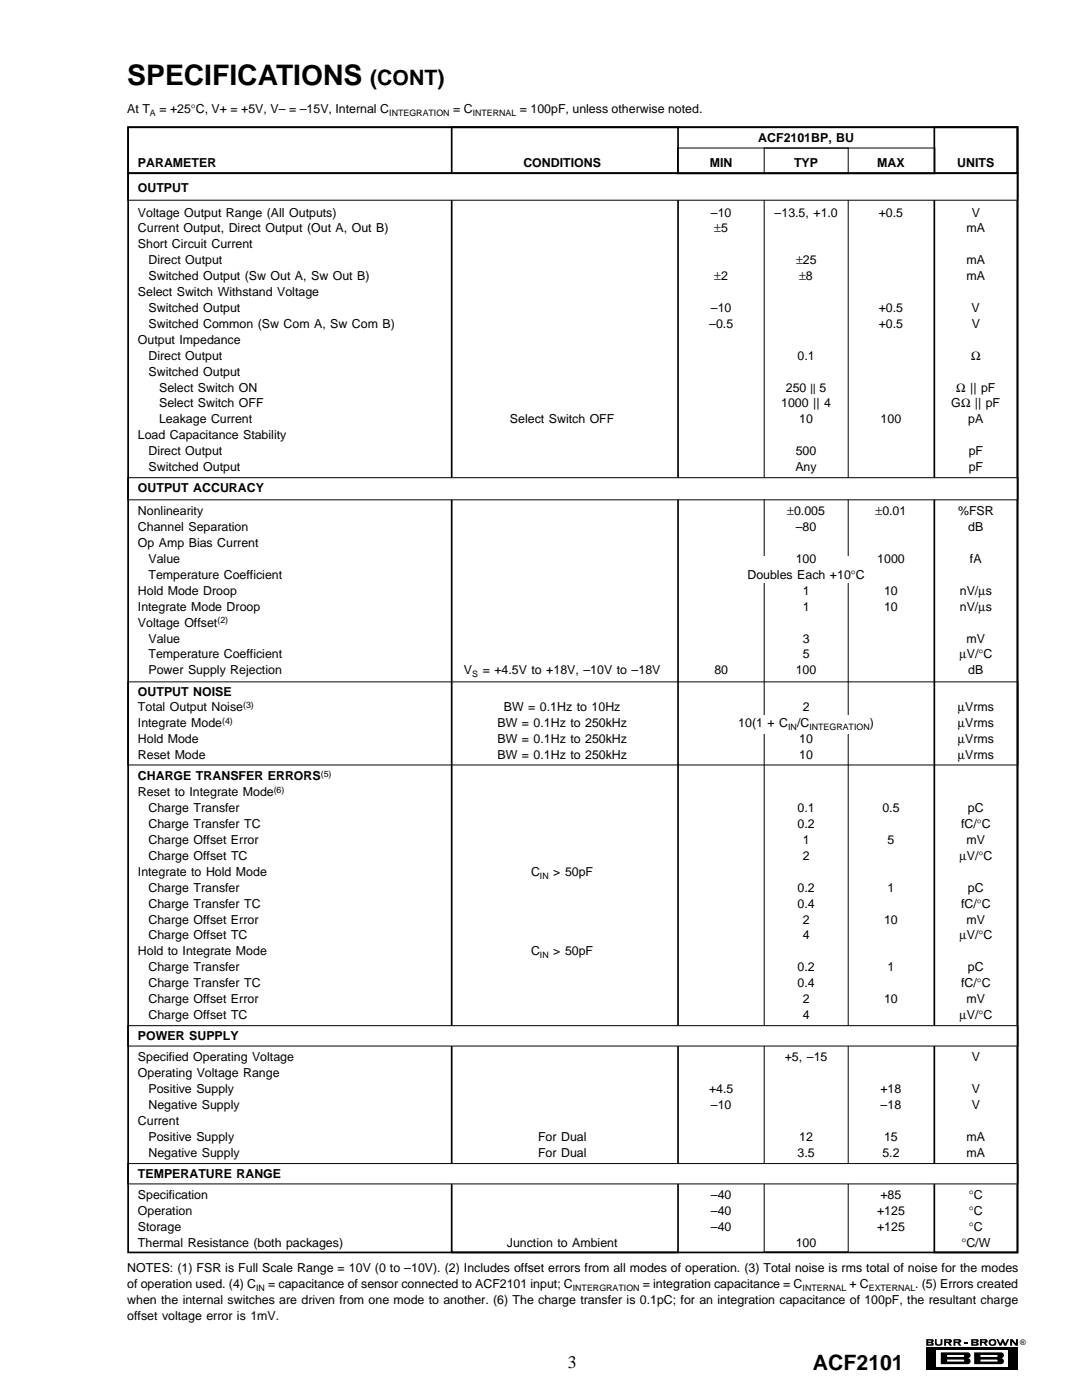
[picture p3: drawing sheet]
<svg xmlns="http://www.w3.org/2000/svg" width="216mm" height="279mm" viewBox="0 0 216 279" stroke-linecap="round" stroke-linejoin="round" font-family="sans-serif">
<defs><g id="words">
<text font-size="5.6" x="25.4" y="16.9">SPECIFICATIONS</text>
<g font-size="4.2">
<text x="73.9" y="16.9">(CONT)</text>
<text x="162.2" y="273.5">ACF2101</text>
</g>
<text font-size="3.5" x="113.3" y="272.9">3</text>
<g font-size="2.5">
<text x="25.4" y="22.6">At T</text>
<text x="31.8" y="22.6">= +25°C, V+ = +5V, V– = –15V, Internal C</text>
<text x="90.4" y="22.6">= C</text>
<text x="103.7" y="22.6">= 100pF, unless otherwise noted.</text>
<text x="151.3" y="28.4">ACF2101BP, BU</text>
<text x="27.5" y="33.4">PARAMETER</text>
<text x="104.4" y="33.4">CONDITIONS</text>
<text x="141.6" y="33.4">MIN</text>
<text x="158.4" y="33.4">TYP</text>
<text x="175" y="33.4">MAX</text>
<text x="191" y="33.4">UNITS</text>
<text x="27.5" y="38.3">OUTPUT</text>
<text x="27.5" y="43.2">Voltage Output Range (All Outputs)</text>
<text x="27.5" y="46.4">Current Output, Direct Output (Out A, Out B)</text>
<text x="141.9" y="43.2">–10</text>
<text x="142.5" y="46.4">±5</text>
<text x="154.6" y="43.2">–13.5, +1.0</text>
<text x="175.3" y="43.2">+0.5</text>
<text x="192.9" y="46.4">mA</text>
<text x="193.9" y="43.2">V</text>
<text x="27.5" y="49.6">Short Circuit Current</text>
<text x="29.6" y="52.7">Direct Output</text>
<text x="158.8" y="52.7">±25</text>
<text x="192.9" y="52.7">mA</text>
<text x="27.5" y="59.1">Select Switch Withstand Voltage</text>
<text x="29.6" y="55.9">Switched Output (Sw Out A, Sw Out B)</text>
<text x="142.5" y="55.9">±2</text>
<text x="159.5" y="55.9">±8</text>
<text x="192.9" y="55.9">mA</text>
<text x="29.6" y="65.4">Switched Common (Sw Com A, Sw Com B)</text>
<text x="29.6" y="62.3">Switched Output</text>
<text x="141.5" y="65.4">–0.5</text>
<text x="141.9" y="62.3">–10</text>
<text x="175.3" y="65.4">+0.5</text>
<text x="175.3" y="62.3">+0.5</text>
<text x="193.9" y="62.3">V</text>
<text x="193.9" y="65.4">V</text>
<text x="27.5" y="68.6">Output Impedance</text>
<text x="29.6" y="71.8">Direct Output</text>
<text x="159.1" y="71.8">0.1</text>
<text x="193.8" y="71.8">Ω</text>
<text x="29.6" y="75">Switched Output</text>
<text x="31.7" y="78.1">Select Switch ON</text>
<text x="31.7" y="81.3">Select Switch OFF</text>
<text x="155.9" y="81.3">1000 || 4</text>
<text x="156.8" y="78.1">250 || 5</text>
<text x="189.8" y="81.3">GΩ || pF</text>
<text x="190.8" y="78.1">Ω || pF</text>
<text x="27.5" y="87.7">Load Capacitance Stability</text>
<text x="31.7" y="84.5">Leakage Current</text>
<text x="101.8" y="84.5">Select Switch OFF</text>
<text x="159.5" y="84.5">10</text>
<text x="175.7" y="84.5">100</text>
<text x="193.2" y="84.5">pA</text>
<text x="29.6" y="90.8">Direct Output</text>
<text x="29.6" y="94">Switched Output</text>
<text x="158.7" y="94">Any</text>
<text x="158.8" y="90.8">500</text>
<text x="193.3" y="94">pF</text>
<text x="193.3" y="90.8">pF</text>
<text x="27.5" y="98.3">OUTPUT ACCURACY</text>
<text x="27.5" y="102.8">Nonlinearity</text>
<text x="27.5" y="106">Channel Separation</text>
<text x="157.1" y="102.8">±0.005</text>
<text x="158.8" y="106">–80</text>
<text x="174.7" y="102.8">±0.01</text>
<text x="191.2" y="102.8">%FSR</text>
<text x="193.2" y="106">dB</text>
<text x="27.5" y="109.2">Op Amp Bias Current</text>
<text x="29.6" y="112.4">Value</text>
<text x="158.8" y="112.4">100</text>
<text x="175.1" y="112.4">1000</text>
<text x="193.5" y="112.4">fA</text>
<text x="27.5" y="118.7">Hold Mode Droop</text>
<text x="29.6" y="115.5">Temperature Coefficient</text>
<text x="149.1" y="115.5">Doubles Each +10</text>
<text x="160.2" y="118.7">1</text>
<text x="169.8" y="115.5">°C</text>
<text x="176.4" y="118.7">10</text>
<text x="191.5" y="118.7">nV/µs</text>
<text x="27.5" y="121.9">Integrate Mode Droop</text>
<text x="27.5" y="125.1">Voltage Offset</text>
<text x="160.2" y="121.9">1</text>
<text x="176.4" y="121.9">10</text>
<text x="191.5" y="121.9">nV/µs</text>
<text x="29.6" y="128.2">Value</text>
<text x="29.6" y="131.4">Temperature Coefficient</text>
<text x="160.2" y="128.2">3</text>
<text x="160.2" y="131.4">5</text>
<text x="191.5" y="131.4">µV/°C</text>
<text x="192.9" y="128.2">mV</text>
<text x="29.6" y="134.6">Power Supply Rejection</text>
<text x="92.6" y="134.6">V</text>
<text x="96.3" y="134.6">= +4.5V to +18V, –10V to –18V</text>
<text x="142.5" y="134.6">80</text>
<text x="158.8" y="134.6">100</text>
<text x="193.2" y="134.6">dB</text>
<text x="27.5" y="138.8">OUTPUT NOISE</text>
<text x="27.5" y="142">Total Output Noise</text>
<text x="100.5" y="142">BW = 0.1Hz to 10Hz</text>
<text x="160.2" y="142">2</text>
<text x="191.1" y="142">µVrms</text>
<text x="27.5" y="145.2">Integrate Mode</text>
<text x="27.5" y="148.3">Hold Mode</text>
<text x="99.3" y="145.2">BW = 0.1Hz to 250kHz</text>
<text x="99.3" y="148.3">BW = 0.1Hz to 250kHz</text>
<text x="147.3" y="145.2">10(1 + C</text>
<text x="159" y="145.2">/C</text>
<text x="159.5" y="148.3">10</text>
<text x="173.6" y="145.2">)</text>
<text x="191.1" y="145.2">µVrms</text>
<text x="191.1" y="148.3">µVrms</text>
<text x="27.5" y="151.5">Reset Mode</text>
<text x="27.5" y="155.7">CHARGE TRANSFER ERRORS</text>
<text x="99.3" y="151.5">BW = 0.1Hz to 250kHz</text>
<text x="159.5" y="151.5">10</text>
<text x="191.1" y="151.5">µVrms</text>
<text x="27.5" y="158.9">Reset to Integrate Mode</text>
<text x="29.6" y="162.1">Charge Transfer</text>
<text x="29.6" y="165.3">Charge Transfer TC</text>
<text x="159.1" y="162.1">0.1</text>
<text x="159.1" y="165.3">0.2</text>
<text x="176.1" y="162.1">0.5</text>
<text x="191.8" y="165.3">fC/°C</text>
<text x="193.1" y="162.1">pC</text>
<text x="29.6" y="168.4">Charge Offset Error</text>
<text x="29.6" y="171.6">Charge Offset TC</text>
<text x="160.2" y="168.4">1</text>
<text x="160.2" y="171.6">2</text>
<text x="177.1" y="168.4">5</text>
<text x="191.5" y="171.6">µV/°C</text>
<text x="192.9" y="168.4">mV</text>
<text x="27.5" y="174.8">Integrate to Hold Mode</text>
<text x="29.6" y="178">Charge Transfer</text>
<text x="106" y="174.8">C</text>
<text x="110.4" y="174.8">&gt; 50pF</text>
<text x="159.1" y="178">0.2</text>
<text x="177.1" y="178">1</text>
<text x="193.1" y="178">pC</text>
<text x="29.6" y="181.1">Charge Transfer TC</text>
<text x="29.6" y="184.3">Charge Offset Error</text>
<text x="159.1" y="181.1">0.4</text>
<text x="160.2" y="184.3">2</text>
<text x="176.4" y="184.3">10</text>
<text x="191.8" y="181.1">fC/°C</text>
<text x="192.9" y="184.3">mV</text>
<text x="27.5" y="190.7">Hold to Integrate Mode</text>
<text x="29.6" y="187.5">Charge Offset TC</text>
<text x="106" y="190.7">C</text>
<text x="110.4" y="190.7">&gt; 50pF</text>
<text x="160.2" y="187.5">4</text>
<text x="191.5" y="187.5">µV/°C</text>
<text x="29.6" y="193.8">Charge Transfer</text>
<text x="29.6" y="197">Charge Transfer TC</text>
<text x="159.1" y="193.8">0.2</text>
<text x="159.1" y="197">0.4</text>
<text x="177.1" y="193.8">1</text>
<text x="191.8" y="197">fC/°C</text>
<text x="193.1" y="193.8">pC</text>
<text x="29.6" y="200.2">Charge Offset Error</text>
<text x="29.6" y="203.4">Charge Offset TC</text>
<text x="160.2" y="200.2">2</text>
<text x="160.2" y="203.4">4</text>
<text x="176.4" y="200.2">10</text>
<text x="191.5" y="203.4">µV/°C</text>
<text x="192.9" y="200.2">mV</text>
<text x="27.5" y="207.6">POWER SUPPLY</text>
<text x="27.5" y="211.8">Specified Operating Voltage</text>
<text x="27.5" y="215">Operating Voltage Range</text>
<text x="156.6" y="211.8">+5, –15</text>
<text x="193.9" y="211.8">V</text>
<text x="29.6" y="218.2">Positive Supply</text>
<text x="29.6" y="221.4">Negative Supply</text>
<text x="141.5" y="218.2">+4.5</text>
<text x="141.9" y="221.4">–10</text>
<text x="175.7" y="218.2">+18</text>
<text x="175.7" y="221.4">–18</text>
<text x="193.9" y="218.2">V</text>
<text x="193.9" y="221.4">V</text>
<text x="27.5" y="224.5">Current</text>
<text x="29.6" y="227.7">Positive Supply</text>
<text x="107.4" y="227.7">For Dual</text>
<text x="159.5" y="227.7">12</text>
<text x="176.4" y="227.7">15</text>
<text x="192.9" y="227.7">mA</text>
<text x="29.6" y="230.9">Negative Supply</text>
<text x="107.4" y="230.9">For Dual</text>
<text x="159.1" y="230.9">3.5</text>
<text x="176.1" y="230.9">5.2</text>
<text x="192.9" y="230.9">mA</text>
<text x="27.5" y="235.1">TEMPERATURE RANGE</text>
<text x="27.5" y="239.4">Specification</text>
<text x="141.9" y="239.4">–40</text>
<text x="175.7" y="239.4">+85</text>
<text x="193.3" y="239.4">°C</text>
<text x="27.5" y="245.7">Storage</text>
<text x="27.5" y="242.5">Operation</text>
<text x="141.9" y="242.5">–40</text>
<text x="141.9" y="245.7">–40</text>
<text x="175" y="242.5">+125</text>
<text x="175" y="245.7">+125</text>
<text x="193.3" y="242.5">°C</text>
<text x="193.3" y="245.7">°C</text>
<text x="27.5" y="248.9">Thermal Resistance (both packages)</text>
<text x="101.1" y="248.9">Junction to Ambient</text>
<text x="158.8" y="248.9">100</text>
<text x="191.9" y="248.9">°C/W</text>
<text x="25.4" y="253.8">NOTES: (1) FSR is Full Scale Range = 10V (0 to –10V). (2) Includes offset errors from all modes of operation. (3) Total noise is rms total of noise for the modes</text>
<text x="25.4" y="257">of operation used. (4) C</text>
<text x="53.5" y="257">= capacitance of sensor connected to ACF2101 input; C</text>
<text x="128.3" y="257">= integration capacitance = C</text>
<text x="169.5" y="257">+ C</text>
<text x="182.6" y="257">. (5) Errors created</text>
<text x="25.4" y="260.2">when the internal switches are driven from one mode to another. (6) The charge transfer is 0.1pC; for an integration capacitance of 100pF, the resultant charge</text>
<text x="25.4" y="263.4">offset voltage error is 1mV.</text>
</g>
<g font-size="1.8">
<text x="29.9" y="23.2">A</text>
<text x="77.7" y="23.2">INTEGRATION</text>
<text x="94.3" y="23.2">INTERNAL</text>
<text x="43.4" y="124.4">(2)</text>
<text x="94.2" y="135.2">S</text>
<text x="48.5" y="141.3">(3)</text>
<text x="44.3" y="144.4">(4)</text>
<text x="157.3" y="145.8">IN</text>
<text x="161.5" y="145.8">INTEGRATION</text>
<text x="64" y="155">(5)</text>
<text x="54.6" y="158.2">(6)</text>
<text x="107.7" y="175.4">IN</text>
<text x="107.7" y="191.3">IN</text>
<text x="51.1" y="257.6">IN</text>
<text x="114.3" y="257.6">INTERGRATION</text>
<text x="160.1" y="257.6">INTERNAL</text>
<text x="173.4" y="257.6">EXTERNAL</text>
</g>
<text font-size="1.5" x="203.6" y="268.4">®</text>
</g></defs>
<path d="M184.8 268.9h18.3v4.6h-18.3z" fill="#000"/>
<path d="M186.8 269.5h14.3v3.4h-14.3z" fill="#fff"/>
<path d="M187.7 269.9h5.4a.59 .59 0 0 1 .6 .6 .59 .59 0 0 1-.6 .6 .59 .59 0 0 1 .6 .6 .59 .59 0 0 1-.6 .5h-5.4z" fill="#000"/>
<g fill="#fff">
<path d="M189 270.4h3.2l.2 .2-.2 .2h-3.2z"/>
<path d="M189 271.3h3.2l.2 .2-.2 .2h-3.2z"/>
</g>
<path d="M194.4 269.9h5.3a.59 .59 0 0 1 .6 .6 .59 .59 0 0 1-.6 .6 .59 .59 0 0 1 .6 .6 .59 .59 0 0 1-.6 .5h-5.3z" fill="#000"/>
<g fill="#fff">
<path d="M195.6 270.4h3.3l.2 .2-.2 .2h-3.3z"/>
<path d="M195.6 271.3h3.3l.2 .2-.2 .2h-3.3z"/>
</g>
<path d="M184.8 267.2h1.2a.33 .33 0 0 1 .3 .4 .33 .33 0 0 1-.3 .3 .33 .33 0 0 1 .3 .3 .33 .33 0 0 1-.3 .4h-1.2zM190.3 267.2h1.1a.38 .38 0 0 1 .4 .4 .38 .38 0 0 1-.4 .4l.4 .6h-.4l-.4-.6h-.4v.6h-.3z" fill="#000"/>
<path d="M190.6 267.5l.7 .1-.7 .1z" fill="#fff"/>
<path d="M186.6 267.2l.3 .1a.7 .7 0 0 0 .4 1h.1a.93 .93 0 0 0 .3-1.1h.4v.2a.86 .86 0 0 1-.6 1.2h-.2a.61 .61 0 0 1-.7-.5zM193.8 267.2h1.2a.33 .33 0 0 1 .3 .4 .33 .33 0 0 1-.3 .3 .33 .33 0 0 1 .3 .3 .33 .33 0 0 1-.3 .4h-1.2z" fill="#000"/>
<g fill="#fff">
<path d="M194.2 267.5l.6 .2-.6 .1z"/>
<path d="M194.2 268.1l.6 .1-.6 .1z"/>
</g>
<path d="M195.5 267.2h1.2a.38 .38 0 0 1 .4 .4 .38 .38 0 0 1-.4 .4l.4 .6h-.4l-.4-.6h-.4v.6h-.4z" fill="#000"/>
<path d="M195.9 267.5l.7 .1-.7 .1z" fill="#fff"/>
<path d="M197.5 267.4l.2-.1a.74 .74 0 0 1 1.1 .6 .74 .74 0 0 1-1.1 .7 .69 .69 0 0 1-.2-1.2z" fill="#000"/>
<circle cx="198" cy="267.9" r=".41" fill="#fff"/>
<path d="M188.4 267.2h1.2a.38 .38 0 0 1 .4 .4 .38 .38 0 0 1-.4 .4l.3 .6h-.4l-.4-.6h-.3v.6h-.4zM198.8 267.2h.4l.4 .9 .4-.9h.2l.4 .9 .4-.9h.4l-.6 1.4h-.4l-.3-.7-.3 .7h-.4zM201.6 267.2h.4l.7 .9v-.9h.4v1.4h-.4l-.8-.8v.8h-.3z" fill="#000"/>
<path d="M188.8 267.5l.6 .1-.6 .1z" fill="#fff"/>
<path d="M192.5 267.9h.6v.2h-.6z" fill="#000"/>
<g fill="#fff">
<path d="M185.2 267.5l.7 .2-.7 .1z"/>
<path d="M185.2 268.1l.7 .1-.7 .1z"/>
</g>
<path d="M152.5 29.5h16.7v220.4h-16.7z" fill="none" stroke="#000" stroke-width=".2"/>
<path d="M149.9 111.1h22.1v3h-22.1z" fill-rule="evenodd" fill="#fff"/>
<path d="M90.1 25.4h45.2v224.6h-45.2zM186.4 25.4h16.6v224.6h-16.6z" fill="none" stroke="#000" stroke-width=".34"/>
<path d="M25.5 34.5h177.6v5.5h-177.6z" fill-rule="evenodd" fill="#fff" stroke="#000" stroke-width=".2"/>
<path d="M135.2 29.5h51.3v5.2h-51.3zM25.5 136.1h177.6v16.6h-177.6z" fill="none" stroke="#000" stroke-width=".2"/>
<path d="M25.6 25.4h177.4v9.2h-177.4z" fill="none" stroke="#000" stroke-width=".34"/>
<g fill="#fff">
<path d="M149.8 113.4h22.5v2.8h-22.5z" fill-rule="evenodd"/>
<path d="M151.7 142.7h19v3.7h-19z" fill-rule="evenodd"/>
</g>
<g fill="#fff" stroke="#000" stroke-width=".2">
<path d="M25.5 95.3h177.6v4.5h-177.6z" fill-rule="evenodd"/>
<path d="M25.5 204.7h177.6v4.1h-177.6z" fill-rule="evenodd"/>
<path d="M25.5 232.2h177.6v4.1h-177.6z" fill-rule="evenodd"/>
</g>
<path d="M25.6 25.4h177.4v224.6h-177.4z" fill="none" stroke="#000" stroke-width=".34"/>
<use href="#words"/>
</svg>
